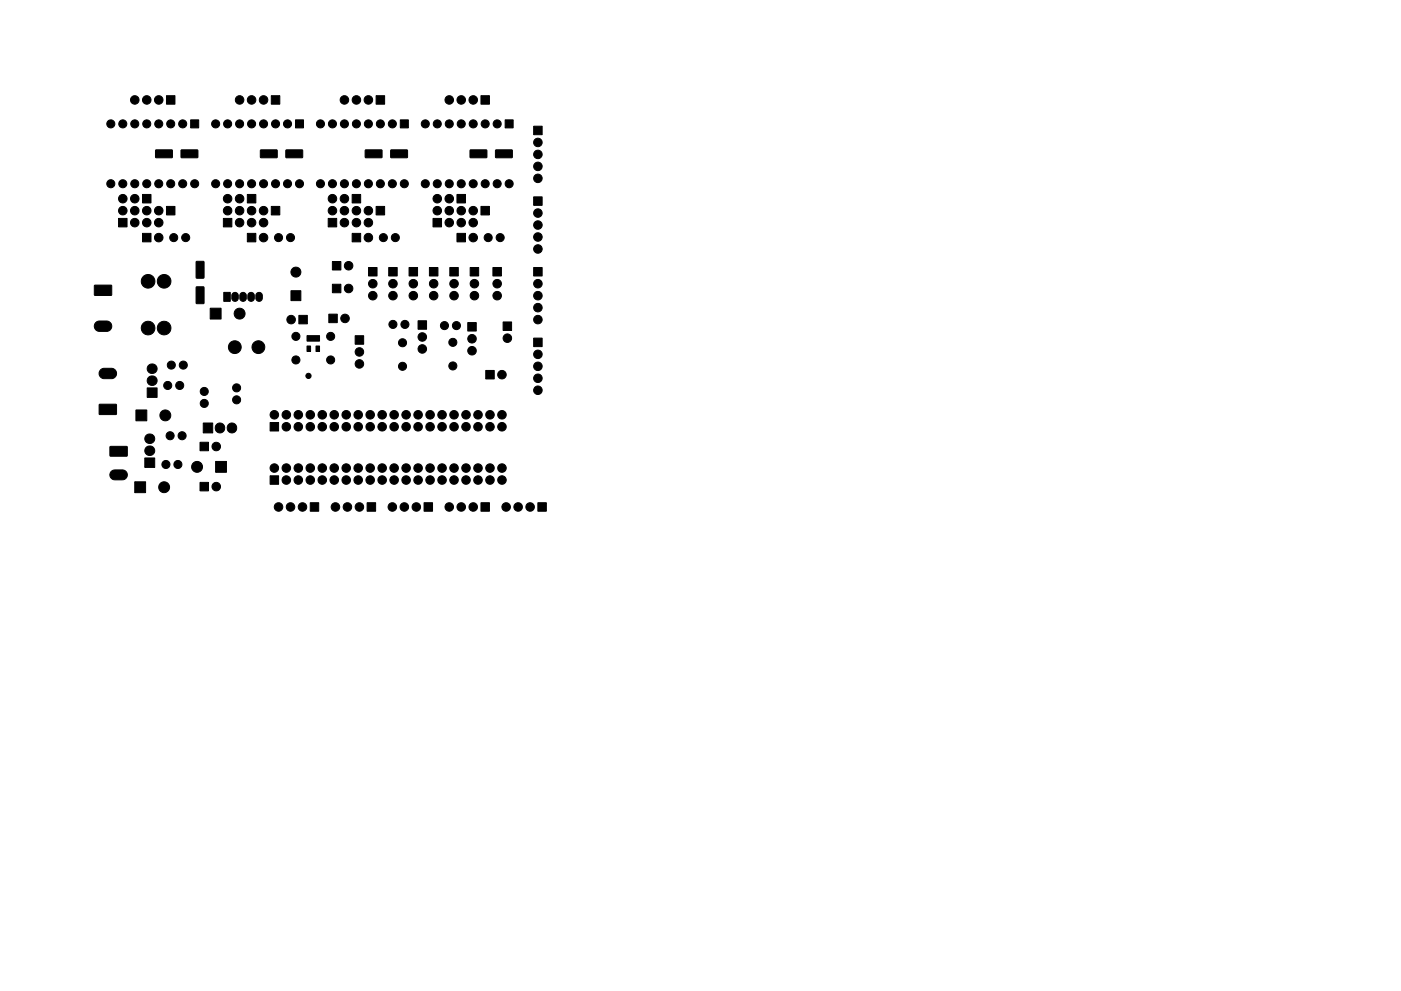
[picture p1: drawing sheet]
<svg xmlns="http://www.w3.org/2000/svg" width="297mm" height="210mm" viewBox="0 0 297 210" stroke-linecap="round" stroke-linejoin="round" font-family="sans-serif">
<g fill="#000" stroke="#000" stroke-width=".21">
<path d="M33 31.8h3.5l.1 1.6-.2 .1h-3.3zM35.3 20.3h1.8v1.8h-1.8zM38.4 31.8h3.5l.1 1.6-.2 .1h-3.3zM40.4 25.4h1.7v1.7h-1.7zM55.2 31.8h3.5l.1 1.6-.2 .1h-3.3zM57.5 20.3h1.8v1.8h-1.8zM60.6 31.8h3.5l.1 1.6-.2 .1h-3.3zM62.6 25.4h1.8v1.7h-1.8zM77.5 31.8h3.4l.1 1.6-.2 .1h-3.3zM79.7 20.3h1.8v1.8h-1.8zM82.9 31.8h3.4l.1 1.6-.2 .1h-3.3zM84.9 25.4h1.7v1.7h-1.7z"/>
<path d="M99.7 31.8h3.4l.1 1.6-.1 .1h-3.3zM102 20.3h1.8v1.8h-1.8zM105.1 31.8h3.4l.1 1.6-.1 .1h-3.3zM107.1 25.4h1.7v1.7h-1.7zM113.1 26.8h1.8v1.8h-1.8zM25.1 46.3h1.8v1.8h-1.8zM30.2 49.5h1.8v1.8h-1.8zM30.2 41.3h1.8v1.8h-1.8zM35.3 43.8h1.8v1.8h-1.8zM41.6 55.5h1.7v3.4l-.1 .1-1.6-.1zM47.4 46.3h1.8v1.8h-1.8zM52.4 49.5h1.8v1.8h-1.8z"/>
<path d="M52.4 41.3h1.8v1.8h-1.8zM57.5 43.8h1.8v1.8h-1.8zM69.6 46.3h1.8v1.8h-1.8zM70.5 55.5h1.8v1.8h-1.8zM74.7 49.5h1.8v1.8h-1.8zM74.7 41.3h1.8v1.8h-1.8zM78.1 56.8h1.8v1.8h-1.8zM79.7 43.8h1.8v1.8h-1.8zM82.4 56.8h1.8v1.8h-1.8zM86.7 56.8h1.8v1.8h-1.8zM91 56.8h1.8v1.8h-1.8zM91.8 46.3h1.8v1.8h-1.8z"/>
<path d="M95.4 56.8h1.8v1.8h-1.8zM96.9 49.5h1.8v1.8h-1.8zM96.9 41.3h1.8v1.8h-1.8zM99.7 56.8h1.8v1.8h-1.8zM102 43.8h1.8v1.8h-1.8zM104.5 56.8h1.8v1.8h-1.8zM113.1 56.8h1.8v1.8h-1.8zM113.1 41.8h1.8v1.8h-1.8zM20.3 68.4l.6-.3h1.7a1.1 1.1 0 0 1 1.1 1.1 1.1 1.1 0 0 1-1.1 1.1h-1.6a1.1 1.1 0 0 1-.9-.7 1.1 1.1 0 0 1 .2-1.2zM20 60.5h3.6l.1 2.1-3.6 .1zM21.3 78.5l.6-.3 1.8-.1a1.1 1.1 0 0 1 1 1.1 1.1 1.1 0 0 1-1 1.1h-1.6a1.1 1.1 0 0 1-1-.7 1.1 1.1 0 0 1 .2-1.1zM41.6 60.9h1.7v3.4l-.1 .1-1.6-.1z"/>
<path d="M44.6 65.4h2.3v2.3h-2.3zM47.4 62h1.4v1.9h-1.4zM49.3 62.2l.5-.2 .5 .2 .2 .4v.7a.69 .69 0 0 1-.7 .6 .69 .69 0 0 1-.7-.6l.1-.7zM51 62.2l.5-.2 .5 .2 .2 .4v.7a.69 .69 0 0 1-.7 .6 .69 .69 0 0 1-.7-.6l.1-.7zM52.7 62.2l.5-.2 .5 .2 .2 .4v.7a.69 .69 0 0 1-.7 .6 .69 .69 0 0 1-.7-.6l.1-.7zM54.4 62.2l.5-.2 .5 .2 .2 .4v.7a.69 .69 0 0 1-.7 .6 .69 .69 0 0 1-.7-.6l.1-.7zM61.7 61.7h2.1v2.1h-2.1zM63.4 66.9h1.8v1.8h-1.8zM65.1 73.4h.7v1.2h-.7zM67 73.4h.7v1.2h-.7zM65.1 71.2h2.6v1.2h-2.6zM69.7 66.7h1.8v1.8h-1.8z"/>
<path d="M70.5 60.3h1.8v1.8h-1.8zM75.3 71.2h1.8v1.8h-1.8zM88.6 68.1h1.8v1.8h-1.8zM99.2 68.4h1.8v1.8h-1.8zM106.7 68.3h1.8v1.8h-1.8zM113.1 71.7h1.8v1.8h-1.8zM21.1 85.8h3.5l.1 2.1h-3.6zM23.6 100l.5-.3h1.9a1.05 1.05 0 0 1 1 1.1 1.05 1.05 0 0 1-1 1h-1.7a1.06 1.06 0 0 1-.9-.7 1.06 1.06 0 0 1 .2-1.1zM23.3 94.8l3.6-.1 .1 2-3.6 .1zM28.8 87h2.3v2.3h-2.3zM30.7 97.2h2.1v2h-2.1zM31.2 82.3h2.1v2h-2.1z"/>
<path d="M42.4 93.8h1.8v1.8h-1.8zM43.1 89.7h2v2.2h-2zM57.3 89.6h1.8v1.8h-1.8zM103 78.6h1.8v1.8h-1.8zM28.6 102.2h2.3v2.3h-2.3zM42.4 102.3h1.8v1.8h-1.8zM45.7 97.9h2.3v2.3h-2.3zM57.3 100.9h1.8v1.8h-1.8zM65.8 106.7h1.8v1.8h-1.8zM77.8 106.7h1.8v1.8h-1.8zM89.9 106.7h1.8v1.8h-1.8zM102 106.7h1.8v1.8h-1.8z"/>
<path d="M114 106.7h1.8v1.8h-1.8z"/>
<circle cx="23.5" cy="39" r=".86"/>
<circle cx="23.5" cy="26.3" r=".86"/>
<circle cx="26" cy="39" r=".86"/>
<circle cx="26" cy="26.3" r=".86"/>
<circle cx="28.6" cy="21.2" r=".9"/>
<circle cx="28.6" cy="39" r=".86"/>
<circle cx="28.6" cy="26.3" r=".86"/>
<circle cx="31.1" cy="21.2" r=".9"/>
<circle cx="31.1" cy="26.3" r=".86"/>
<circle cx="31.1" cy="39" r=".86"/>
<circle cx="33.7" cy="21.2" r=".9"/>
<circle cx="33.7" cy="39" r=".86"/>
<circle cx="33.7" cy="26.3" r=".86"/>
<circle cx="36.2" cy="26.3" r=".86"/>
<circle cx="36.2" cy="39" r=".86"/>
<circle cx="38.7" cy="26.3" r=".86"/>
<circle cx="38.7" cy="39" r=".86"/>
<circle cx="41.3" cy="39" r=".86"/>
<circle cx="45.7" cy="26.3" r=".86"/>
<circle cx="45.7" cy="39" r=".86"/>
<circle cx="48.3" cy="26.3" r=".86"/>
<circle cx="48.3" cy="39" r=".86"/>
<circle cx="50.8" cy="21.2" r=".9"/>
<circle cx="50.8" cy="26.3" r=".86"/>
<circle cx="50.8" cy="39" r=".86"/>
<circle cx="53.3" cy="21.2" r=".9"/>
<circle cx="53.3" cy="39" r=".86"/>
<circle cx="53.3" cy="26.3" r=".86"/>
<circle cx="55.9" cy="21.2" r=".9"/>
<circle cx="55.9" cy="39" r=".86"/>
<circle cx="55.9" cy="26.3" r=".86"/>
<circle cx="58.4" cy="26.3" r=".86"/>
<circle cx="58.4" cy="39" r=".86"/>
<circle cx="61" cy="39" r=".86"/>
<circle cx="61" cy="26.3" r=".86"/>
<circle cx="63.5" cy="39" r=".86"/>
<circle cx="67.9" cy="26.3" r=".86"/>
<circle cx="67.9" cy="39" r=".86"/>
<circle cx="70.5" cy="26.3" r=".86"/>
<circle cx="70.5" cy="39" r=".86"/>
<circle cx="73" cy="21.2" r=".9"/>
<circle cx="73" cy="39" r=".86"/>
<circle cx="73" cy="26.3" r=".86"/>
<circle cx="75.6" cy="21.2" r=".9"/>
<circle cx="75.6" cy="26.3" r=".86"/>
<circle cx="75.6" cy="39" r=".86"/>
<circle cx="78.1" cy="21.2" r=".9"/>
<circle cx="78.1" cy="26.3" r=".86"/>
<circle cx="78.1" cy="39" r=".86"/>
<circle cx="80.6" cy="26.3" r=".86"/>
<circle cx="80.6" cy="39" r=".86"/>
<circle cx="83.2" cy="39" r=".86"/>
<circle cx="83.2" cy="26.3" r=".86"/>
<circle cx="85.7" cy="39" r=".86"/>
<circle cx="90.2" cy="39" r=".86"/>
<circle cx="90.2" cy="26.3" r=".86"/>
<circle cx="92.7" cy="26.3" r=".86"/>
<circle cx="92.7" cy="39" r=".86"/>
<circle cx="95.2" cy="21.2" r=".9"/>
<circle cx="95.2" cy="39" r=".86"/>
<circle cx="95.2" cy="26.3" r=".86"/>
<circle cx="97.8" cy="21.2" r=".9"/>
<circle cx="97.8" cy="26.3" r=".86"/>
<circle cx="97.8" cy="39" r=".86"/>
<circle cx="100.3" cy="21.2" r=".9"/>
<circle cx="100.3" cy="39" r=".86"/>
<circle cx="100.3" cy="26.3" r=".86"/>
<circle cx="102.9" cy="26.3" r=".86"/>
<circle cx="102.9" cy="39" r=".86"/>
<circle cx="105.4" cy="39" r=".86"/>
<circle cx="105.4" cy="26.3" r=".86"/>
<circle cx="107.9" cy="39" r=".86"/>
<circle cx="114" cy="37.8" r=".9"/>
<circle cx="114" cy="35.3" r=".9"/>
<circle cx="114" cy="30.2" r=".9"/>
<circle cx="114" cy="32.8" r=".9"/>
<circle cx="26" cy="42.2" r=".9"/>
<circle cx="26" cy="44.7" r=".9"/>
<circle cx="28.6" cy="42.2" r=".9"/>
<circle cx="28.6" cy="47.2" r=".9"/>
<circle cx="28.6" cy="44.7" r=".9"/>
<circle cx="31.1" cy="47.2" r=".9"/>
<circle cx="31.1" cy="44.7" r=".9"/>
<circle cx="31.4" cy="59.7" r="1.44"/>
<circle cx="33.7" cy="50.4" r=".9"/>
<circle cx="33.7" cy="47.2" r=".9"/>
<circle cx="33.7" cy="44.7" r=".9"/>
<circle cx="34.8" cy="59.7" r="1.44"/>
<circle cx="36.8" cy="50.4" r=".86"/>
<circle cx="39.4" cy="50.4" r=".86"/>
<circle cx="48.3" cy="42.2" r=".9"/>
<circle cx="48.3" cy="44.7" r=".9"/>
<circle cx="50.8" cy="42.2" r=".9"/>
<circle cx="50.8" cy="47.2" r=".9"/>
<circle cx="50.8" cy="44.7" r=".9"/>
<circle cx="53.3" cy="47.2" r=".9"/>
<circle cx="53.3" cy="44.7" r=".9"/>
<circle cx="55.9" cy="47.2" r=".9"/>
<circle cx="55.9" cy="44.7" r=".9"/>
<circle cx="55.9" cy="50.4" r=".9"/>
<circle cx="59.1" cy="50.4" r=".86"/>
<circle cx="61.6" cy="50.4" r=".86"/>
<circle cx="62.7" cy="57.7" r="1.06"/>
<circle cx="70.5" cy="42.2" r=".9"/>
<circle cx="70.5" cy="44.7" r=".9"/>
<circle cx="73" cy="42.2" r=".9"/>
<circle cx="73" cy="47.2" r=".9"/>
<circle cx="73" cy="44.7" r=".9"/>
<circle cx="73.9" cy="56.4" r=".9"/>
<circle cx="75.6" cy="47.2" r=".9"/>
<circle cx="75.6" cy="44.7" r=".9"/>
<circle cx="78.1" cy="47.2" r=".9"/>
<circle cx="78.1" cy="44.7" r=".9"/>
<circle cx="78.1" cy="50.4" r=".9"/>
<circle cx="81.3" cy="50.4" r=".86"/>
<circle cx="83.8" cy="50.4" r=".86"/>
<circle cx="92.7" cy="42.2" r=".9"/>
<circle cx="92.7" cy="44.7" r=".9"/>
<circle cx="95.2" cy="42.2" r=".9"/>
<circle cx="95.2" cy="47.2" r=".9"/>
<circle cx="95.2" cy="44.7" r=".9"/>
<circle cx="97.8" cy="47.2" r=".9"/>
<circle cx="97.8" cy="44.7" r=".9"/>
<circle cx="100.3" cy="50.4" r=".9"/>
<circle cx="100.3" cy="44.7" r=".9"/>
<circle cx="100.3" cy="47.2" r=".9"/>
<circle cx="103.5" cy="50.4" r=".86"/>
<circle cx="106" cy="50.4" r=".86"/>
<circle cx="114" cy="50.3" r=".9"/>
<circle cx="114" cy="45.2" r=".9"/>
<circle cx="114" cy="52.8" r=".9"/>
<circle cx="114" cy="47.7" r=".9"/>
<circle cx="31.4" cy="69.6" r="1.45"/>
<circle cx="32.2" cy="78.2" r="1.03"/>
<circle cx="34.8" cy="69.6" r="1.45"/>
<circle cx="36.3" cy="77.5" r=".86"/>
<circle cx="38.9" cy="77.5" r=".86"/>
<circle cx="49.8" cy="73.7" r="1.36"/>
<circle cx="50.8" cy="66.5" r="1.15"/>
<circle cx="54.8" cy="73.7" r="1.36"/>
<circle cx="61.7" cy="67.8" r=".9"/>
<circle cx="62.7" cy="71.4" r=".86"/>
<circle cx="62.7" cy="76.4" r=".86"/>
<circle cx="65.4" cy="79.8" r=".55"/>
<circle cx="70.1" cy="76.4" r=".86"/>
<circle cx="70.1" cy="71.4" r=".86"/>
<circle cx="73.2" cy="67.6" r=".9"/>
<circle cx="73.9" cy="61.2" r=".9"/>
<circle cx="76.2" cy="77.2" r=".9"/>
<circle cx="76.2" cy="74.7" r=".9"/>
<circle cx="79" cy="60.2" r=".9"/>
<circle cx="79" cy="62.7" r=".9"/>
<circle cx="83.3" cy="60.2" r=".9"/>
<circle cx="83.3" cy="62.7" r=".9"/>
<circle cx="83.3" cy="68.8" r=".86"/>
<circle cx="85.3" cy="72.7" r=".86"/>
<circle cx="85.3" cy="77.7" r=".86"/>
<circle cx="85.9" cy="68.8" r=".86"/>
<circle cx="87.6" cy="60.2" r=".9"/>
<circle cx="87.6" cy="62.7" r=".9"/>
<circle cx="89.5" cy="74" r=".9"/>
<circle cx="89.5" cy="71.5" r=".9"/>
<circle cx="91.9" cy="60.2" r=".9"/>
<circle cx="91.9" cy="62.7" r=".9"/>
<circle cx="94.2" cy="69.1" r=".86"/>
<circle cx="96" cy="77.6" r=".86"/>
<circle cx="96" cy="72.6" r=".86"/>
<circle cx="96.3" cy="60.2" r=".9"/>
<circle cx="96.3" cy="62.7" r=".9"/>
<circle cx="96.8" cy="69.1" r=".86"/>
<circle cx="100.1" cy="74.4" r=".9"/>
<circle cx="100.1" cy="71.9" r=".9"/>
<circle cx="100.6" cy="60.2" r=".9"/>
<circle cx="100.6" cy="62.7" r=".9"/>
<circle cx="105.4" cy="60.2" r=".9"/>
<circle cx="105.4" cy="62.7" r=".9"/>
<circle cx="106.4" cy="79.5" r=".9"/>
<circle cx="107.6" cy="71.8" r=".9"/>
<circle cx="114" cy="75.2" r=".9"/>
<circle cx="114" cy="67.8" r=".9"/>
<circle cx="114" cy="65.3" r=".9"/>
<circle cx="114" cy="77.7" r=".9"/>
<circle cx="114" cy="60.2" r=".9"/>
<circle cx="114" cy="62.7" r=".9"/>
<circle cx="31.7" cy="95.6" r="1.03"/>
<circle cx="31.7" cy="93.1" r="1.03"/>
<circle cx="32.2" cy="80.8" r="1.03"/>
<circle cx="35.1" cy="88.1" r="1.15"/>
<circle cx="35.2" cy="98.5" r=".86"/>
<circle cx="35.6" cy="81.8" r=".86"/>
<circle cx="36.1" cy="92.5" r=".86"/>
<circle cx="37.7" cy="98.5" r=".86"/>
<circle cx="38.1" cy="81.8" r=".86"/>
<circle cx="38.6" cy="92.5" r=".86"/>
<circle cx="41.8" cy="99.1" r="1.15"/>
<circle cx="43.3" cy="83.1" r=".86"/>
<circle cx="43.3" cy="85.6" r=".86"/>
<circle cx="45.8" cy="94.7" r=".9"/>
<circle cx="46.6" cy="90.8" r="1.03"/>
<circle cx="49.2" cy="90.8" r="1.03"/>
<circle cx="50.2" cy="84.8" r=".86"/>
<circle cx="50.2" cy="82.3" r=".86"/>
<circle cx="58.2" cy="88" r=".9"/>
<circle cx="58.2" cy="99.3" r=".9"/>
<circle cx="60.7" cy="90.5" r=".9"/>
<circle cx="60.7" cy="99.3" r=".9"/>
<circle cx="60.7" cy="88" r=".9"/>
<circle cx="63.2" cy="90.5" r=".9"/>
<circle cx="63.2" cy="99.3" r=".9"/>
<circle cx="63.2" cy="88" r=".9"/>
<circle cx="65.8" cy="90.5" r=".9"/>
<circle cx="65.8" cy="99.3" r=".9"/>
<circle cx="65.8" cy="88" r=".9"/>
<circle cx="68.3" cy="90.5" r=".9"/>
<circle cx="68.3" cy="99.3" r=".9"/>
<circle cx="68.3" cy="88" r=".9"/>
<circle cx="70.9" cy="90.5" r=".9"/>
<circle cx="70.9" cy="99.3" r=".9"/>
<circle cx="70.9" cy="88" r=".9"/>
<circle cx="73.4" cy="90.5" r=".9"/>
<circle cx="73.4" cy="88" r=".9"/>
<circle cx="73.4" cy="99.3" r=".9"/>
<circle cx="75.9" cy="90.5" r=".9"/>
<circle cx="75.9" cy="99.3" r=".9"/>
<circle cx="75.9" cy="88" r=".9"/>
<circle cx="78.5" cy="90.5" r=".9"/>
<circle cx="78.5" cy="88" r=".9"/>
<circle cx="78.5" cy="99.3" r=".9"/>
<circle cx="81" cy="90.5" r=".9"/>
<circle cx="81" cy="99.3" r=".9"/>
<circle cx="81" cy="88" r=".9"/>
<circle cx="83.6" cy="90.5" r=".9"/>
<circle cx="83.6" cy="99.3" r=".9"/>
<circle cx="83.6" cy="88" r=".9"/>
<circle cx="86.1" cy="90.5" r=".9"/>
<circle cx="86.1" cy="99.3" r=".9"/>
<circle cx="86.1" cy="88" r=".9"/>
<circle cx="88.6" cy="90.5" r=".9"/>
<circle cx="88.6" cy="99.3" r=".9"/>
<circle cx="88.6" cy="88" r=".9"/>
<circle cx="91.2" cy="90.5" r=".9"/>
<circle cx="91.2" cy="88" r=".9"/>
<circle cx="91.2" cy="99.3" r=".9"/>
<circle cx="93.7" cy="90.5" r=".9"/>
<circle cx="93.7" cy="99.3" r=".9"/>
<circle cx="93.7" cy="88" r=".9"/>
<circle cx="96.3" cy="90.5" r=".9"/>
<circle cx="96.3" cy="99.3" r=".9"/>
<circle cx="96.3" cy="88" r=".9"/>
<circle cx="98.8" cy="90.5" r=".9"/>
<circle cx="98.8" cy="88" r=".9"/>
<circle cx="98.8" cy="99.3" r=".9"/>
<circle cx="101.3" cy="90.5" r=".9"/>
<circle cx="101.3" cy="88" r=".9"/>
<circle cx="101.3" cy="99.3" r=".9"/>
<circle cx="103.9" cy="90.5" r=".9"/>
<circle cx="103.9" cy="99.3" r=".9"/>
<circle cx="103.9" cy="88" r=".9"/>
<circle cx="106.4" cy="90.5" r=".9"/>
<circle cx="106.4" cy="88" r=".9"/>
<circle cx="106.4" cy="99.3" r=".9"/>
<circle cx="114" cy="82.8" r=".9"/>
<circle cx="114" cy="80.3" r=".9"/>
<circle cx="34.8" cy="103.4" r="1.15"/>
<circle cx="45.8" cy="103.2" r=".9"/>
<circle cx="59.1" cy="107.6" r=".9"/>
<circle cx="60.7" cy="101.8" r=".9"/>
<circle cx="61.6" cy="107.6" r=".9"/>
<circle cx="63.2" cy="101.8" r=".9"/>
<circle cx="64.1" cy="107.6" r=".9"/>
<circle cx="65.8" cy="101.8" r=".9"/>
<circle cx="68.3" cy="101.8" r=".9"/>
<circle cx="70.9" cy="101.8" r=".9"/>
<circle cx="71.1" cy="107.6" r=".9"/>
<circle cx="73.4" cy="101.8" r=".9"/>
<circle cx="73.7" cy="107.6" r=".9"/>
<circle cx="75.9" cy="101.8" r=".9"/>
<circle cx="76.2" cy="107.6" r=".9"/>
<circle cx="78.5" cy="101.8" r=".9"/>
<circle cx="81" cy="101.8" r=".9"/>
<circle cx="83.2" cy="107.6" r=".9"/>
<circle cx="83.6" cy="101.8" r=".9"/>
<circle cx="85.7" cy="107.6" r=".9"/>
<circle cx="86.1" cy="101.8" r=".9"/>
<circle cx="88.3" cy="107.6" r=".9"/>
<circle cx="88.6" cy="101.8" r=".9"/>
<circle cx="91.2" cy="101.8" r=".9"/>
<circle cx="93.7" cy="101.8" r=".9"/>
<circle cx="95.2" cy="107.6" r=".9"/>
<circle cx="96.3" cy="101.8" r=".9"/>
<circle cx="97.8" cy="107.6" r=".9"/>
<circle cx="98.8" cy="101.8" r=".9"/>
<circle cx="100.3" cy="107.6" r=".9"/>
<circle cx="101.3" cy="101.8" r=".9"/>
<circle cx="103.9" cy="101.8" r=".9"/>
<circle cx="106.4" cy="101.8" r=".9"/>
<circle cx="107.3" cy="107.6" r=".9"/>
<circle cx="109.9" cy="107.6" r=".9"/>
<circle cx="112.4" cy="107.6" r=".9"/>
</g>
</svg>
